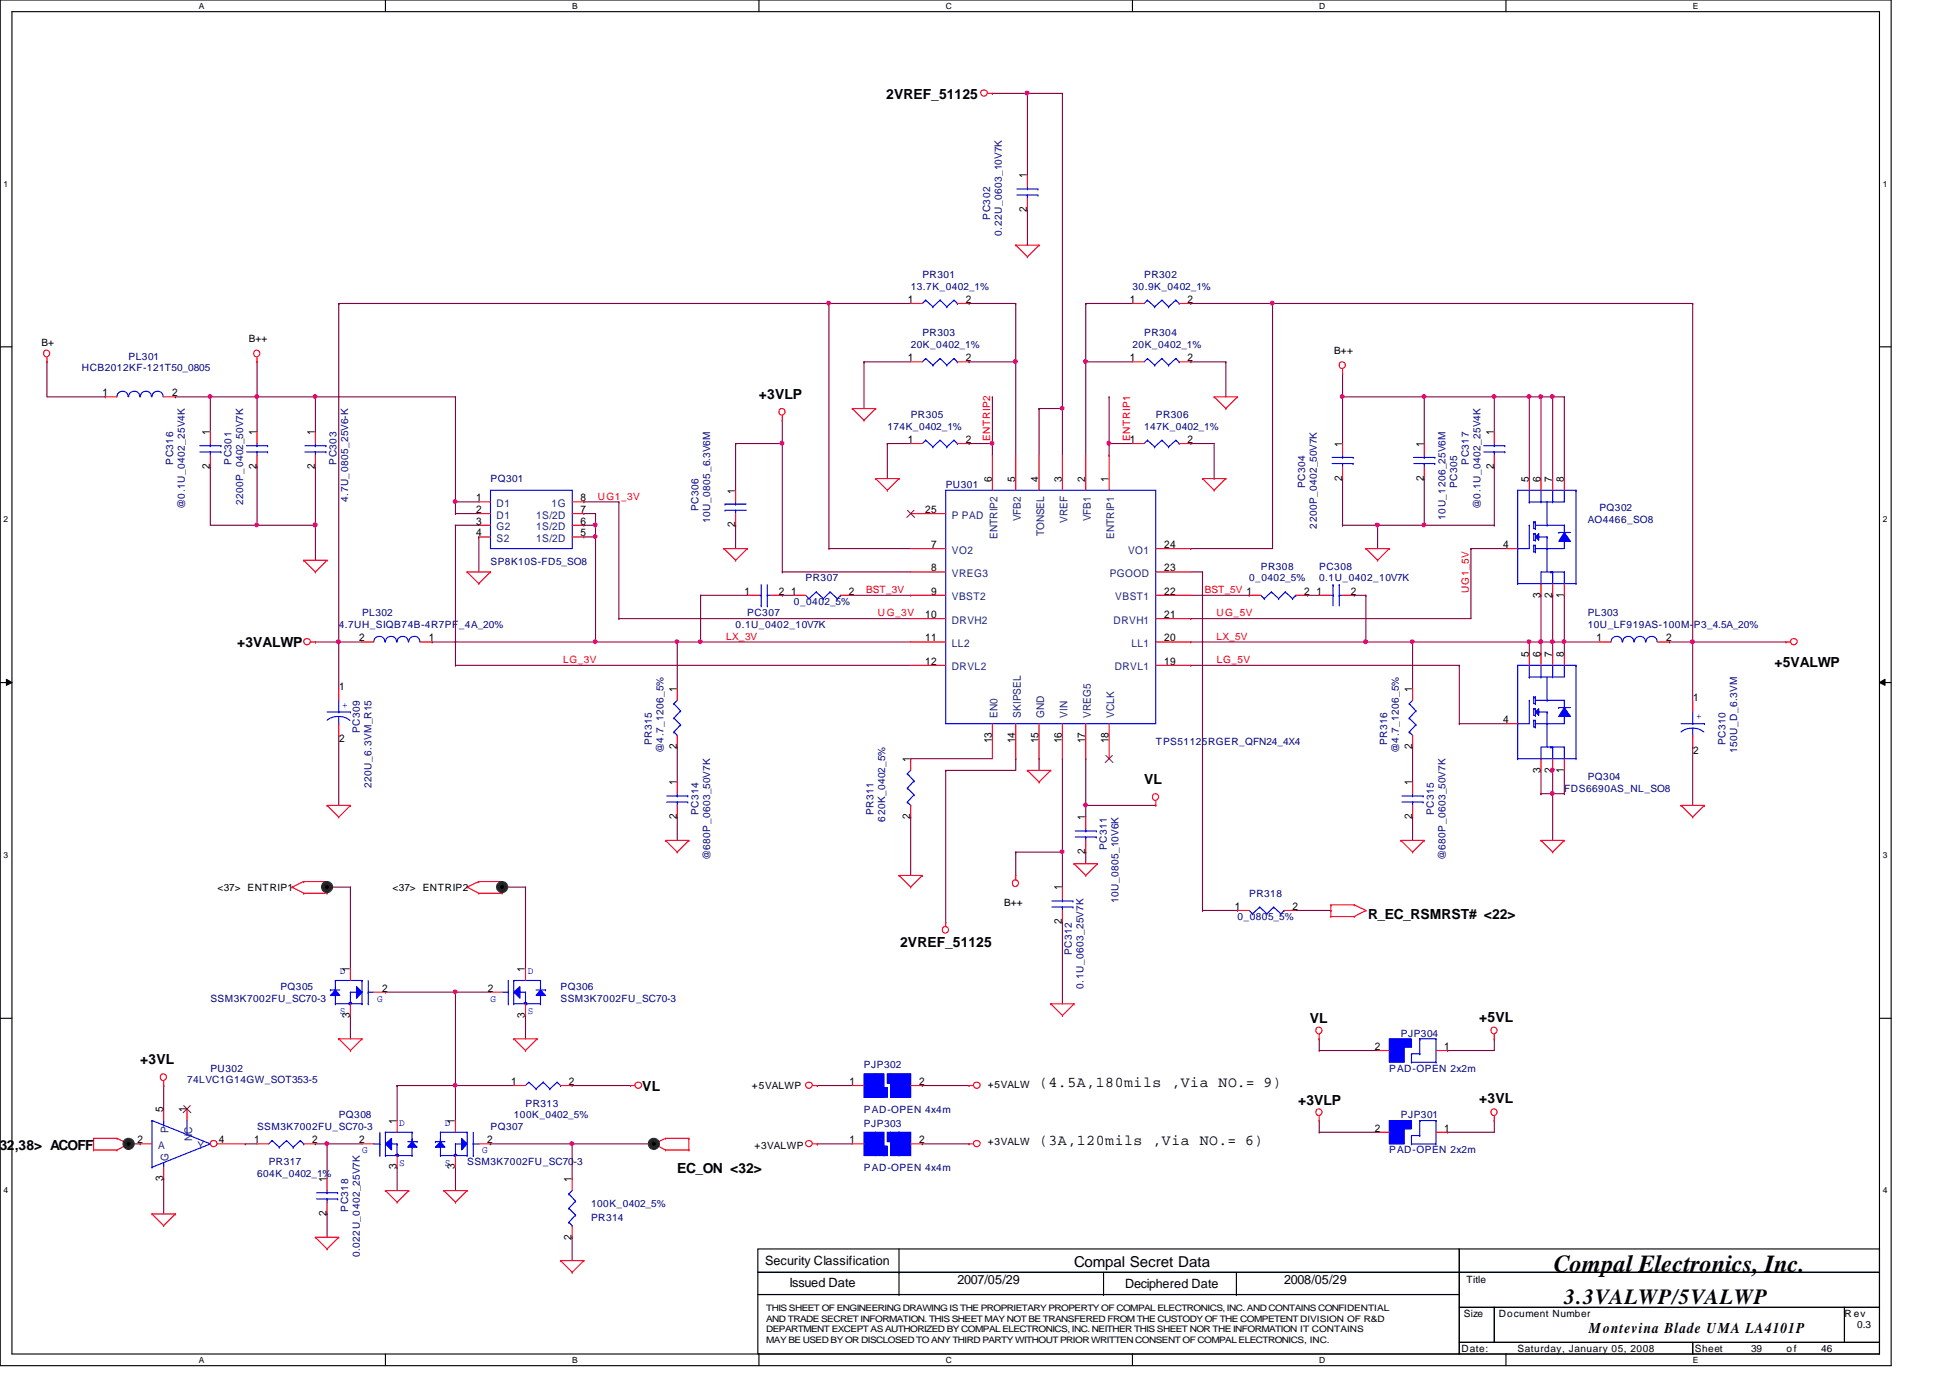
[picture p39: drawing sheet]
<svg xmlns="http://www.w3.org/2000/svg" width="297mm" height="210mm" viewBox="0 0 297 210" stroke-linecap="round" stroke-linejoin="round" font-family="sans-serif">
<defs><g id="words">
<text font-size="3.7" x="236.7" y="193.7">Compal Electronics, Inc.</text>
<text font-size="3.3" x="238.3" y="198.6">3.3VALWP/5VALWP</text>
<g font-size="2.3">
<text x="158.3" y="165.5">(4.5A,180mils ,Via NO.= 9)</text>
<text x="158.3" y="174.4">(3A,120mils ,Via NO.= 6)</text>
<text x="163.6" y="193">Compal Secret Data</text>
<text x="242" y="203">Montevina Blade UMA LA4101P</text>
</g>
<g font-size="2.1">
<text x="135" y="15.2">2VREF_51125</text>
<text x="115.6" y="60.7">+3VLP</text>
<text x="36.1" y="98.6">+3VALWP</text>
<text x="270.3" y="101.6">+5VALWP</text>
<text x="174.3" y="119.4">VL</text>
<text x="208.4" y="140">R_EC_RSMRST# &lt;22&gt;</text>
<text x="137.1" y="144.3">2VREF_51125</text>
<text x="199.5" y="155.9">VL</text>
<text x="225.3" y="155.6">+5VL</text>
<text x="21.4" y="162.1">+3VL</text>
<text x="97.8" y="166.1">VL</text>
<text x="197.7" y="168.3">+3VLP</text>
<text x="225.3" y="168.1">+3VL</text>
<text x="-.1" y="175.2">32,38&gt; ACOFF</text>
<text x="103.2" y="178.7">EC_ON &lt;32&gt;</text>
</g>
<g font-size="1.9">
<text x="116.5" y="192.7">Security Classification</text>
<text x="120.3" y="196.1">Issued Date</text>
<text x="145.8" y="195.6">2007/05/29</text>
<text x="171.4" y="196.3">Deciphered Date</text>
<text x="195.6" y="195.6">2008/05/29</text>
</g>
<g font-size="1.6">
<text x="156.4" y="27.2" transform="rotate(-90 156.4 27.2)">1</text>
<text x="156.4" y="32.3" transform="rotate(-90 156.4 32.3)">2</text>
<text x="138.3" y="46.1">1</text>
<text x="147.1" y="46.1">2</text>
<text x="172.1" y="46.1">1</text>
<text x="180.9" y="46.1">2</text>
<text x="138.3" y="55">1</text>
<text x="147.1" y="55">2</text>
<text x="172.1" y="55">1</text>
<text x="180.9" y="55">2</text>
<text x="15.6" y="60.4">1</text>
<text x="26.2" y="60.4">2</text>
<text x="32" y="71.5" transform="rotate(-90 32 71.5)">2</text>
<text x="32" y="66.3" transform="rotate(-90 32 66.3)">1</text>
<text x="39.1" y="71.5" transform="rotate(-90 39.1 71.5)">2</text>
<text x="39.1" y="66.3" transform="rotate(-90 39.1 66.3)">1</text>
<text x="48" y="71.5" transform="rotate(-90 48 71.5)">2</text>
<text x="48" y="66.3" transform="rotate(-90 48 66.3)">1</text>
<text x="138.3" y="67.5">1</text>
<text x="147.1" y="67.5">2</text>
<text x="172.1" y="67.5">1</text>
<text x="180.9" y="67.5">2</text>
<text x="204.4" y="68.1" transform="rotate(-90 204.4 68.1)">1</text>
<text x="216.9" y="68.1" transform="rotate(-90 216.9 68.1)">1</text>
<text x="227.5" y="71.5" transform="rotate(-90 227.5 71.5)">2</text>
<text x="227.5" y="66.3" transform="rotate(-90 227.5 66.3)">1</text>
<text x="72.5" y="76.4">1</text>
<text x="88.4" y="76.4">8</text>
<text x="112" y="75.2" transform="rotate(-90 112 75.2)">1</text>
<text x="151.1" y="73.4" transform="rotate(-90 151.1 73.4)">6</text>
<text x="154.6" y="73.4" transform="rotate(-90 154.6 73.4)">5</text>
<text x="158.2" y="73.4" transform="rotate(-90 158.2 73.4)">4</text>
<text x="161.8" y="73.4" transform="rotate(-90 161.8 73.4)">3</text>
<text x="165.3" y="73.4" transform="rotate(-90 165.3 73.4)">2</text>
<text x="168.9" y="73.4" transform="rotate(-90 168.9 73.4)">1</text>
<text x="204.4" y="73.2" transform="rotate(-90 204.4 73.2)">2</text>
<text x="216.9" y="73.2" transform="rotate(-90 216.9 73.2)">2</text>
<text x="232.9" y="73.4" transform="rotate(-90 232.9 73.4)">5</text>
<text x="234.6" y="73.4" transform="rotate(-90 234.6 73.4)">6</text>
<text x="236.4" y="73.4" transform="rotate(-90 236.4 73.4)">7</text>
<text x="238.2" y="73.4" transform="rotate(-90 238.2 73.4)">8</text>
<text x="72.5" y="78.1">2</text>
<text x="72.5" y="79.9">3</text>
<text x="72.5" y="81.7">4</text>
<text x="88.4" y="81.7">5</text>
<text x="88.4" y="78.1">7</text>
<text x="88.4" y="79.9">6</text>
<text x="112" y="80.3" transform="rotate(-90 112 80.3)">2</text>
<text x="140.9" y="78.1">25</text>
<text x="141.9" y="83.5">7</text>
<text x="177.3" y="83.5">24</text>
<text x="229" y="83.5">4</text>
<text x="141.9" y="87">8</text>
<text x="177.3" y="87">23</text>
<text x="113.4" y="90.6">1</text>
<text x="118.7" y="90.6">2</text>
<text x="120.5" y="90.6">1</text>
<text x="129.3" y="90.6">2</text>
<text x="140.9" y="94.1">10</text>
<text x="141.9" y="90.6">9</text>
<text x="177.3" y="90.6">22</text>
<text x="177.3" y="94.1">21</text>
<text x="198.7" y="90.6">2</text>
<text x="200.5" y="90.6">1</text>
<text x="205.8" y="90.6">2</text>
<text x="234.6" y="91" transform="rotate(-90 234.6 91)">3</text>
<text x="236.4" y="91" transform="rotate(-90 236.4 91)">2</text>
<text x="238.2" y="91" transform="rotate(-90 238.2 91)">1</text>
<text x="54.7" y="97.7">2</text>
<text x="65.3" y="97.7">1</text>
<text x="140.9" y="101.3">12</text>
<text x="140.9" y="97.7">11</text>
<text x="177.3" y="101.3">19</text>
<text x="177.3" y="97.7">20</text>
<text x="232.9" y="100.1" transform="rotate(-90 232.9 100.1)">5</text>
<text x="234.6" y="100.1" transform="rotate(-90 234.6 100.1)">6</text>
<text x="236.4" y="100.1" transform="rotate(-90 236.4 100.1)">7</text>
<text x="238.2" y="100.1" transform="rotate(-90 238.2 100.1)">8</text>
<text x="243.2" y="97.7">1</text>
<text x="253.8" y="97.7">2</text>
<text x="51.7" y="105.1">1</text>
<text x="103.1" y="105.4" transform="rotate(-90 103.1 105.4)">1</text>
<text x="215.1" y="105.4" transform="rotate(-90 215.1 105.4)">1</text>
<text x="257.9" y="106.8">1</text>
<text x="51.7" y="113">2</text>
<text x="151.1" y="113.2" transform="rotate(-90 151.1 113.2)">13</text>
<text x="154.6" y="113.2" transform="rotate(-90 154.6 113.2)">14</text>
<text x="158.2" y="113.2" transform="rotate(-90 158.2 113.2)">15</text>
<text x="161.8" y="113.2" transform="rotate(-90 161.8 113.2)">16</text>
<text x="165.3" y="113.2" transform="rotate(-90 165.3 113.2)">17</text>
<text x="168.9" y="113.2" transform="rotate(-90 168.9 113.2)">18</text>
<text x="229" y="110.2">4</text>
<text x="103.1" y="119.6" transform="rotate(-90 103.1 119.6)">1</text>
<text x="103.1" y="114.1" transform="rotate(-90 103.1 114.1)">2</text>
<text x="138.6" y="116.1" transform="rotate(-90 138.6 116.1)">1</text>
<text x="215.1" y="119.6" transform="rotate(-90 215.1 119.6)">1</text>
<text x="215.1" y="114.1" transform="rotate(-90 215.1 114.1)">2</text>
<text x="234.6" y="117.7" transform="rotate(-90 234.6 117.7)">3</text>
<text x="236.4" y="117.7" transform="rotate(-90 236.4 117.7)">2</text>
<text x="238.2" y="117.7" transform="rotate(-90 238.2 117.7)">1</text>
<text x="257.9" y="114.8">2</text>
<text x="103.1" y="124.8" transform="rotate(-90 103.1 124.8)">2</text>
<text x="138.6" y="124.8" transform="rotate(-90 138.6 124.8)">2</text>
<text x="165.3" y="125" transform="rotate(-90 165.3 125)">1</text>
<text x="215.1" y="124.8" transform="rotate(-90 215.1 124.8)">2</text>
<text x="165.3" y="130.1" transform="rotate(-90 165.3 130.1)">2</text>
<text x="161.8" y="135.6" transform="rotate(-90 161.8 135.6)">1</text>
<text x="161.8" y="140.8" transform="rotate(-90 161.8 140.8)">2</text>
<text x="188.1" y="138.6">1</text>
<text x="196.9" y="138.6">2</text>
<text x="53.3" y="148.1" transform="rotate(-90 53.3 148.1)">1</text>
<text x="80" y="148.1" transform="rotate(-90 80 148.1)">1</text>
<text x="53.3" y="155" transform="rotate(-90 53.3 155)">3</text>
<text x="58.2" y="151">2</text>
<text x="74.3" y="151">2</text>
<text x="80" y="155" transform="rotate(-90 80 155)">3</text>
<text x="209.4" y="159.9">2</text>
<text x="220" y="159.9">1</text>
<text x="77.8" y="165.3">1</text>
<text x="86.7" y="165.3">2</text>
<text x="129.4" y="165.3">1</text>
<text x="140" y="165.3">2</text>
<text x="24.8" y="169.4" transform="rotate(-90 24.8 169.4)">5</text>
<text x="28.4" y="169.4" transform="rotate(-90 28.4 169.4)">1</text>
<text x="60.4" y="171.2" transform="rotate(-90 60.4 171.2)">1</text>
<text x="69.3" y="171.2" transform="rotate(-90 69.3 171.2)">1</text>
<text x="209.4" y="172.4">2</text>
<text x="220" y="172.4">1</text>
<text x="21" y="174.2">2</text>
<text x="24.8" y="179.9" transform="rotate(-90 24.8 179.9)">3</text>
<text x="33.3" y="174.2">4</text>
<text x="38.7" y="174.2">1</text>
<text x="47.5" y="174.2">2</text>
<text x="54.7" y="174.2">2</text>
<text x="60.4" y="178.1" transform="rotate(-90 60.4 178.1)">3</text>
<text x="69.3" y="178.1" transform="rotate(-90 69.3 178.1)">3</text>
<text x="74.2" y="174.2">2</text>
<text x="129.4" y="174.2">1</text>
<text x="140" y="174.2">2</text>
<text x="49.7" y="185.3" transform="rotate(-90 49.7 185.3)">2</text>
<text x="49.7" y="180.1" transform="rotate(-90 49.7 180.1)">1</text>
<text x="87.1" y="180.1" transform="rotate(-90 87.1 180.1)">1</text>
<text x="87.1" y="188.8" transform="rotate(-90 87.1 188.8)">2</text>
</g>
<g font-size="1.6" fill="#004080">
<text x="75.6" y="77.2">D1</text>
<text x="84" y="77.2">1G</text>
<text x="75.6" y="79">D1</text>
<text x="75.6" y="80.8">G2</text>
<text x="75.6" y="82.5">S2</text>
<text x="81.7" y="82.5">1S/2D</text>
<text x="81.7" y="79">1S/2D</text>
<text x="81.7" y="80.8">1S/2D</text>
<text x="145" y="79">P PAD</text>
<text x="151.9" y="82" transform="rotate(-90 151.9 82)">ENTRIP2</text>
<text x="155.5" y="79.4" transform="rotate(-90 155.5 79.4)">VFB2</text>
<text x="159" y="81.7" transform="rotate(-90 159 81.7)">TONSEL</text>
<text x="162.6" y="79.7" transform="rotate(-90 162.6 79.7)">VREF</text>
<text x="166.2" y="79.4" transform="rotate(-90 166.2 79.4)">VFB1</text>
<text x="169.7" y="82" transform="rotate(-90 169.7 82)">ENTRIP1</text>
<text x="145" y="87.9">VREG3</text>
<text x="145" y="84.3">VO2</text>
<text x="169" y="87.9">PGOOD</text>
<text x="171.8" y="84.3">VO1</text>
<text x="145" y="95">DRVH2</text>
<text x="145" y="91.4">VBST2</text>
<text x="169.6" y="95">DRVH1</text>
<text x="169.9" y="91.4">VBST1</text>
<text x="145" y="98.6">LL2</text>
<text x="172.3" y="98.6">LL1</text>
<text x="145" y="102.1">DRVL2</text>
<text x="169.8" y="102.1">DRVL1</text>
<text x="151.9" y="109.3" transform="rotate(-90 151.9 109.3)">EN0</text>
<text x="155.5" y="109.3" transform="rotate(-90 155.5 109.3)">SKIPSEL</text>
<text x="159" y="109.3" transform="rotate(-90 159 109.3)">GND</text>
<text x="162.6" y="109.3" transform="rotate(-90 162.6 109.3)">VIN</text>
<text x="166.2" y="109.3" transform="rotate(-90 166.2 109.3)">VREG5</text>
<text x="169.7" y="109.3" transform="rotate(-90 169.7 109.3)">VCLK</text>
<text x="25.7" y="172.6" transform="rotate(-90 25.7 172.6)">P</text>
<text x="29.2" y="173.8" transform="rotate(-90 29.2 173.8)">NC</text>
<text x="24.1" y="175">A</text>
<text x="25.7" y="176.9" transform="rotate(-90 25.7 176.9)">G</text>
<text x="30.1" y="175">Y</text>
</g>
<g font-size="1.5" fill="#000080">
<text x="150.8" y="33.4" transform="rotate(-90 150.8 33.4)">PC302</text>
<text x="152.6" y="35.9" transform="rotate(-90 152.6 35.9)">0.22U_0603_10V7K</text>
<text x="138.7" y="44.1">13.7K_0402_1%</text>
<text x="140.5" y="42.3">PR301</text>
<text x="172.5" y="44.1">30.9K_0402_1%</text>
<text x="174.3" y="42.3">PR302</text>
<text x="138.7" y="53">20K_0402_1%</text>
<text x="140.5" y="51.2">PR303</text>
<text x="172.5" y="53">20K_0402_1%</text>
<text x="174.3" y="51.2">PR304</text>
<text x="12.5" y="56.6">HCB2012KF-121T50_0805</text>
<text x="19.6" y="54.8">PL301</text>
<text x="135.2" y="65.4">174K_0402_1%</text>
<text x="138.7" y="63.7">PR305</text>
<text x="174.3" y="65.4">147K_0402_1%</text>
<text x="176.1" y="63.7">PR306</text>
<text x="26.4" y="70.8" transform="rotate(-90 26.4 70.8)">PC316</text>
<text x="35.3" y="70.8" transform="rotate(-90 35.3 70.8)">PC301</text>
<text x="51.3" y="70.8" transform="rotate(-90 51.3 70.8)">PC303</text>
<text x="223.7" y="70.8" transform="rotate(-90 223.7 70.8)">PC317</text>
<text x="28.1" y="77.6" transform="rotate(-90 28.1 77.6)">@0.1U_0402_25V4K</text>
<text x="37" y="77" transform="rotate(-90 37 77)">2200P_0402_50V7K</text>
<text x="53" y="76.5" transform="rotate(-90 53 76.5)">4.7U_0805_25V6-K</text>
<text x="74.7" y="73.5">PQ301</text>
<text x="106.4" y="77.9" transform="rotate(-90 106.4 77.9)">PC306</text>
<text x="144.1" y="74.3">PU301</text>
<text x="198.8" y="74.3" transform="rotate(-90 198.8 74.3)">PC304</text>
<text x="221.9" y="74.3" transform="rotate(-90 221.9 74.3)">PC305</text>
<text x="225.5" y="77.6" transform="rotate(-90 225.5 77.6)">@0.1U_0402_25V4K</text>
<text x="243.6" y="77.9">PQ302</text>
<text x="108.2" y="79.7" transform="rotate(-90 108.2 79.7)">10U_0805_6.3V6M</text>
<text x="200.6" y="80.5" transform="rotate(-90 200.6 80.5)">2200P_0402_50V7K</text>
<text x="220.2" y="79.2" transform="rotate(-90 220.2 79.2)">10U_1206_25V6M</text>
<text x="241.8" y="79.7">AO4466_SO8</text>
<text x="74.7" y="86.1">SP8K10S-FD5_SO8</text>
<text x="122.7" y="88.6">PR307</text>
<text x="190.3" y="88.6">0_0402_5%</text>
<text x="192.1" y="86.8">PR308</text>
<text x="201" y="86.8">PC308</text>
<text x="201" y="88.6">0.1U_0402_10V7K</text>
<text x="51.6" y="95.7">4.7UH_SIQB74B-4R7PF_4A_20%</text>
<text x="55.2" y="93.9">PL302</text>
<text x="112.1" y="95.7">0.1U_0402_10V7K</text>
<text x="113.8" y="93.9">PC307</text>
<text x="120.9" y="92.1">0_0402_5%</text>
<text x="241.8" y="93.9">PL303</text>
<text x="241.8" y="95.7">10U_LF919AS-100M-P3_4.5A_20%</text>
<text x="54.8" y="111.7" transform="rotate(-90 54.8 111.7)">PC309</text>
<text x="99.3" y="113.5" transform="rotate(-90 99.3 113.5)">PR315</text>
<text x="176.1" y="113.5">TPS51125RGER_QFN24_4X4</text>
<text x="211.3" y="113.5" transform="rotate(-90 211.3 113.5)">PR316</text>
<text x="262.8" y="113.5" transform="rotate(-90 262.8 113.5)">PC310</text>
<text x="101" y="114.7" transform="rotate(-90 101 114.7)">@4.7_1206_5%</text>
<text x="213.1" y="114.7" transform="rotate(-90 213.1 114.7)">@4.7_1206_5%</text>
<text x="241.8" y="118.8">PQ304</text>
<text x="264.6" y="114.7" transform="rotate(-90 264.6 114.7)">150U_D_6.3VM</text>
<text x="56.6" y="120.1" transform="rotate(-90 56.6 120.1)">220U_6.3VM_R15</text>
<text x="106.4" y="124.1" transform="rotate(-90 106.4 124.1)">PC314</text>
<text x="133" y="124.1" transform="rotate(-90 133 124.1)">PR311</text>
<text x="134.8" y="125.1" transform="rotate(-90 134.8 125.1)">620K_0402_5%</text>
<text x="218.4" y="124.1" transform="rotate(-90 218.4 124.1)">PC315</text>
<text x="238.3" y="120.6">FDS6690AS_NL_SO8</text>
<text x="108.2" y="131.1" transform="rotate(-90 108.2 131.1)">@680P_0603_50V7K</text>
<text x="168.6" y="129.5" transform="rotate(-90 168.6 129.5)">PC311</text>
<text x="220.2" y="131.1" transform="rotate(-90 220.2 131.1)">@680P_0603_50V7K</text>
<text x="170.4" y="137.6" transform="rotate(-90 170.4 137.6)">10U_0805_10V6K</text>
<text x="190.3" y="136.6">PR318</text>
<text x="188.5" y="140.1">0_0805_5%</text>
<text x="163.3" y="145.5" transform="rotate(-90 163.3 145.5)">PC312</text>
<text x="32" y="152.6">SSM3K7002FU_SC70-3</text>
<text x="42.7" y="150.8">PQ305</text>
<text x="85.4" y="150.8">PQ306</text>
<text x="85.4" y="152.6">SSM3K7002FU_SC70-3</text>
<text x="165.1" y="150.6" transform="rotate(-90 165.1 150.6)">0.1U_0603_25V7K</text>
<text x="213.4" y="157.9">PJP304</text>
<text x="28.5" y="165">74LVC1G14GW_SOT353-5</text>
<text x="32" y="163.2">PU302</text>
<text x="131.6" y="162.7">PJP302</text>
<text x="211.6" y="163.2">PAD-OPEN 2x2m</text>
<text x="39.2" y="172.1">SSM3K7002FU_SC70-3</text>
<text x="51.6" y="170.3">PQ308</text>
<text x="74.7" y="172.1">PQ307</text>
<text x="78.3" y="170.3">100K_0402_5%</text>
<text x="80" y="168.6">PR313</text>
<text x="131.6" y="171.6">PJP303</text>
<text x="131.6" y="169.5">PAD-OPEN 4x4m</text>
<text x="213.4" y="170.3">PJP301</text>
<text x="39.2" y="179.2">604K_0402_1%</text>
<text x="40.9" y="177.5">PR317</text>
<text x="71.2" y="177.5">SSM3K7002FU_SC70-3</text>
<text x="131.6" y="178.4">PAD-OPEN 4x4m</text>
<text x="211.6" y="175.7">PAD-OPEN 2x2m</text>
<text x="53" y="184.6" transform="rotate(-90 53 184.6)">PC318</text>
<text x="90" y="183.9">100K_0402_5%</text>
<text x="54.8" y="191.5" transform="rotate(-90 54.8 191.5)">0.022U_0402_25V7K</text>
<text x="90" y="186">PR314</text>
</g>
<g font-size="1.5">
<text x="6.3" y="52.7">B+</text>
<text x="37.9" y="52.2">B++</text>
<text x="203.2" y="53.9">B++</text>
<text x="33.1" y="135.7">&lt;37&gt; ENTRIP1</text>
<text x="59.8" y="135.7">&lt;37&gt; ENTRIP2</text>
<text x="152.9" y="138">B++</text>
<text x="114.5" y="165.9">+5VALWP</text>
<text x="150.5" y="165.7">+5VALW</text>
<text x="114.9" y="175">+3VALWP</text>
<text x="150.5" y="174.4">+3VALW</text>
<text x="223.4" y="195.4">Title</text>
<text x="223" y="200.6">Size</text>
<text x="228.3" y="200.6">Document Number</text>
<text x="281" y="200.6">R ev</text>
<text x="282.9" y="202.4">0.3</text>
<text x="222.6" y="205.9">Date:</text>
<text x="231.2" y="205.9">Saturday, January 05, 2008</text>
<text x="258.2" y="205.9">Sheet</text>
<text x="266.7" y="205.9">39</text>
<text x="272.2" y="205.9">of</text>
<text x="277.4" y="205.9">46</text>
</g>
<g font-size="1.5" fill="#f00">
<text x="150.8" y="67.1" transform="rotate(-90 150.8 67.1)">ENTRIP2</text>
<text x="172.2" y="67.1" transform="rotate(-90 172.2 67.1)">ENTRIP1</text>
<text x="91.1" y="76.1">UG1_3V</text>
<text x="131.9" y="90.3">BST_3V</text>
<text x="133.7" y="93.9">UG_3V</text>
<text x="183.5" y="90.3">BST_5V 1</text>
<text x="185.3" y="93.9">UG_5V</text>
<text x="223.7" y="90.3" transform="rotate(-90 223.7 90.3)">UG1_5V</text>
<text x="85.8" y="101">LG_3V</text>
<text x="110.6" y="97.5">LX_3V</text>
<text x="185.3" y="97.5">LX_5V</text>
<text x="185.4" y="101">LG_5V</text>
</g>
<g font-size="1.5" fill="#00f">
<text x="52.1" y="107.8">+</text>
<text x="258.4" y="109.6">+</text>
<text x="51.8" y="148.3">D</text>
<text x="80.4" y="148.3">D</text>
<text x="51.8" y="154.5">S</text>
<text x="57.4" y="152.6">G</text>
<text x="74.7" y="152.6">G</text>
<text x="80.4" y="154.5">S</text>
<text x="60.8" y="171.4">D</text>
<text x="67.8" y="171.4">D</text>
<text x="55.2" y="175.7">G</text>
<text x="60.8" y="177.6">S</text>
<text x="67.8" y="177.6">S</text>
<text x="73.4" y="175.7">G</text>
</g>
<g font-size="1.4">
<text x="116.7" y="199.7">THIS SHEET OF ENGINEERING DRAWING IS THE PROPRIETARY PROPERTY OF COMPAL ELECTRONICS, INC. AND CONTAINS CONFIDENTIAL</text>
<text x="116.7" y="201.3">AND TRADE SECRET INFORMATION. THIS SHEET MAY NOT BE TRANSFERED FROM THE CUSTODY OF THE COMPETENT DIVISION OF R&amp;D</text>
<text x="116.7" y="202.9">DEPARTMENT EXCEPT AS AUTHORIZED BY COMPAL ELECTRONICS, INC. NEITHER THIS SHEET NOR THE INFORMATION IT CONTAINS</text>
<text x="116.7" y="204.6">MAY BE USED BY OR DISCLOSED TO ANY THIRD PARTY WITHOUT PRIOR WRITTEN CONSENT OF COMPAL ELECTRONICS, INC.</text>
</g>
<g font-size="1.3">
<text x="30.3" y="1.4">A</text>
<text x="87.2" y="1.4">B</text>
<text x="144.1" y="1.4">C</text>
<text x="201" y="1.4">D</text>
<text x="257.8" y="1.4">E</text>
<text x=".5" y="28.4">1</text>
<text x="286.8" y="28.4">1</text>
<text x=".5" y="79.5">2</text>
<text x="286.8" y="79.5">2</text>
<text x=".5" y="130.6">3</text>
<text x="286.8" y="130.6">3</text>
<text x=".5" y="181.8">4</text>
<text x="286.8" y="181.8">4</text>
<text x="30.3" y="207.7">A</text>
<text x="87.2" y="207.7">B</text>
<text x="144.1" y="207.7">C</text>
<text x="201" y="207.7">D</text>
<text x="257.8" y="207.7">E</text>
</g>
</g></defs>
<path d="M0 0h288.1v208h-288.1zM1.8 1.8h284.5v204.4h-284.5z" fill="none" stroke="#000" stroke-width=".17"/>
<g fill="#fff">
<path d="M30.3 .3h.7v1.4h-.7z"/>
<path d="M30.3 206.5h.7v1.4h-.7z"/>
</g>
<path d="M58.7 0v1.8M58.7 206.2v1.8" fill="none" stroke="#000" stroke-width=".17"/>
<g fill="#fff">
<path d="M87.2 .3h.8v1.4h-.8z"/>
<path d="M87.2 206.5h.8v1.4h-.8z"/>
</g>
<path d="M115.6 0v1.8M115.6 206.2v1.8" fill="none" stroke="#000" stroke-width=".17"/>
<g fill="#fff">
<path d="M144.1 .3h.9v1.4h-.9z"/>
<path d="M144.1 206.5h.9v1.4h-.9z"/>
</g>
<path d="M172.5 0v1.8M172.5 206.2v1.8" fill="none" stroke="#000" stroke-width=".17"/>
<g fill="#fff">
<path d="M201 .3h.9v1.4h-.9z"/>
<path d="M201 206.5h.9v1.4h-.9z"/>
</g>
<path d="M229.4 0v1.8M229.4 206.2v1.8" fill="none" stroke="#000" stroke-width=".17"/>
<g fill="#fff">
<path d="M257.8 .3h.9v1.4h-.9z"/>
<path d="M257.8 206.5h.9v1.4h-.9z"/>
<path d="M.5 27.3h.7v1.4h-.7z"/>
<path d="M286.8 27.3h.7v1.4h-.7z"/>
<path d="M.5 78.3h.7v1.5h-.7z"/>
<path d="M286.8 78.3h.7v1.5h-.7z"/>
</g>
<path d="M0 52.8h1.8M286.3 52.8h1.8" fill="none" stroke="#000" stroke-width=".17"/>
<g fill="#fff">
<path d="M.5 129.5h.7v1.4h-.7z"/>
<path d="M286.8 129.5h.7v1.4h-.7z"/>
</g>
<path d="M0 104h1.8M286.3 104h1.8" fill="none" stroke="#000" stroke-width=".17"/>
<path d="M1 103.5l.8 .5-.8 .4zM286.3 104l.8-.5v.9z" fill="#000"/>
<path d="M1 103.5l.8 .5-.8 .4zM286.3 104l.8-.5v.9z" fill="none" stroke="#000" stroke-width=".15"/>
<g fill="#fff">
<path d="M.5 180.6h.7v1.4h-.7z"/>
<path d="M286.8 180.6h.7v1.4h-.7z"/>
</g>
<path d="M0 155.1h1.8M286.3 155.1h1.8" fill="none" stroke="#000" stroke-width=".17"/>
<g fill="none" stroke="#800040" stroke-width=".17">
<path d="M151.2 14.2h.1M151.2 14.2h10.6M156.5 14.2h.1M156.5 14.2v12.5M161.8 14.2h.1M161.8 14.2v55.1M156.5 32h.1M156.5 32v5.3M7.2 55.1h.1M7.2 55.1v5.4h8.8M39.2 55.1h.1M39.2 55.1v10.7"/>
<path d="M51.6 46.2h.1M51.6 46.2v58.7M51.6 46.2h87.1M126.3 46.2h.1M126.3 46.2v37.4M131.6 55.1h.1M131.6 55.1h7.1M131.6 55.1v7.1M147.6 46.2h.1M147.6 55.1h.1M147.6 46.2h7.1M147.6 55.1h7.1"/>
<path d="M154.7 55.1h.1M154.7 46.2h.1M154.7 46.2v23.1M165.4 46.2h.1M165.4 55.1h.1M165.4 46.2v23.1M165.4 46.2h7.1M165.4 55.1h7.1M181.4 46.2h.1M181.4 55.1h.1M181.4 46.2h76.4M181.4 55.1h5.3"/>
<path d="M186.7 55.1h.1M186.7 55.1v5.4M193.8 46.2h.1M193.8 46.2v37.4h-12.4M204.5 56.9h.1M204.5 56.9v10.7M257.8 46.2h.1M257.8 46.2v60.5M16 60.5h.1M26.7 60.5h.1M26.7 60.5h42.7M32 60.5h.1"/>
<path d="M32 71.1h.1M32 71.1v8.9h16M32 60.5v5.3M39.2 71.1h.1M39.2 60.5h.1M39.2 71.1v8.9M48 60.5h.1M48 71.1h.1M48 60.5v5.3M48 71.1v14.2M69.4 76.5h.1M69.4 60.5h.1"/>
<path d="M69.4 78.2h.1M69.4 60.5v17.7M69.4 76.5h3.5M69.4 78.2h3.5M88.9 76.5h.1M88.9 78.2h.1M88.9 76.5h5.4M88.9 78.2h1.8M90.7 78.2h.1M90.7 78.2v19.6M94.3 76.5h.1M94.3 76.5v17.7"/>
<path d="M112.1 67.6h.1M112.1 67.6h7.1M112.1 67.6v7.1M119.2 67.6h.1M119.2 64h.1M119.2 64v23.1M135.2 67.6h.1M135.2 67.6h3.5M135.2 67.6v5.3M147.6 67.6h.1M147.6 67.6h3.6M151.2 67.6h.1"/>
<path d="M151.2 60.5h.1M151.2 60.5v8.8M158.3 62.2h.1M158.3 62.2v7.1M158.3 62.2h3.5M161.8 62.2h.1M168.9 67.6h.1M168.9 69.3h.1M168.9 60.5h.1M168.9 67.6h3.6M168.9 60.5v8.8M181.4 67.6h.1"/>
<path d="M181.4 67.6h3.6v5.3M185 72.9h.1M204.5 60.5h.1M204.5 72.9h.1M204.5 60.5h33.8M204.5 72.9v7.1M217 60.5h.1M217 72.9h.1M217 60.5v7.1M217 72.9v7.1M227.6 60.5h.1M227.6 71.1h.1"/>
<path d="M227.6 60.5v5.3M227.6 71.1v8.9M233 60.5h.1M233 60.5v12.4M234.7 60.5h.1M234.7 60.5v12.4M236.5 60.5h.1M236.5 60.5v12.4M238.3 60.5h.1M238.3 60.5v12.4M39.2 80h.1M48 80h.1"/>
<path d="M48 97.8h.1M48 97.8h7.2M51.6 97.8h.1M65.8 97.8h.1M65.8 97.8h72.9M69.4 80h.1M69.4 80h3.5M69.4 80v21.3M72.9 81.8h.1M72.9 81.8v5.3M88.9 80h.1M88.9 81.8h.1"/>
<path d="M88.9 80h1.8M88.9 81.8h1.8M90.7 97.8h.1M90.7 81.8h.1M90.7 80h.1M94.3 94.2h.1M94.3 94.2h44.4M103.2 97.8h.1M103.2 97.8v7.1M106.7 97.8h.1M106.7 90.7h.1M106.7 90.7h7.1"/>
<path d="M106.7 90.7v7.1M112.1 80h.1M112.1 80v3.6M119.2 90.7h.1M119.2 87.1h.1M119.2 90.7h1.7M119.2 87.1h19.5M126.3 83.6h.1M126.3 83.6h12.4M129.8 90.7h8.9M138.7 90.7h.1M181.4 94.2h.1"/>
<path d="M181.4 97.8h.1M181.4 83.6h.1M181.4 90.7h8.9M181.4 97.8h62.2M181.4 87.1h1.8M183.2 87.1h.1M183.2 87.1v51.6M190.3 90.7h.1M199.2 90.7h.1M199.2 90.7h1.8M204.5 80h.1M204.5 80h23.1"/>
<path d="M206.3 90.7h.1M206.3 90.7h1.8M208.1 90.7h.1M208.1 97.8h.1M208.1 90.7v7.1M209.8 80h.1M209.8 80v3.6M215.2 97.8h.1M215.2 97.8v7.1M224.1 83.6h.1M224.1 83.6v10.6h-42.7M224.1 83.6h5.3"/>
<path d="M227.6 80h.1M233 97.8h.1M233 97.8v1.8M234.7 97.8h.1M234.7 99.6h.1M234.7 90.7h.1M234.7 90.7v8.9M236.5 97.8h.1M236.5 99.6h.1M236.5 90.7h.1M236.5 90.7v8.9M238.3 97.8h.1"/>
<path d="M238.3 99.6h.1M238.3 90.7h.1M238.3 90.7v8.9M254.3 97.8h.1M254.3 97.8h17.8M257.8 97.8h.1M51.6 112h.1M51.6 112v10.7M69.4 101.3h.1M69.4 101.3h69.3M103.2 113.8h.1M103.2 113.8v5.3"/>
<path d="M138.7 115.6h.1M138.7 115.6h12.5M144.1 117.3h.1M144.1 117.3v23.2M154.7 115.6h.1M154.7 115.6v1.7h-10.6M158.3 115.6h.1M158.3 115.6v1.7M161.8 115.6h.1M161.8 115.6v19.5M165.4 115.6h.1M165.4 115.6v8.9"/>
<path d="M181.4 101.3h.1M181.4 101.3h40.9M215.2 113.8h.1M215.2 113.8v5.3M222.3 101.3h.1M222.3 110.2h.1M222.3 101.3v8.9M222.3 110.2h7.1M234.7 117.3v3.6M236.5 117.3h.1M236.5 117.3v10.7M238.3 117.3v3.6"/>
<path d="M257.8 113.8h.1M257.8 113.8v8.9M49.8 135.1h.1M49.8 135.1h3.6M53.4 135.1h.1M53.4 135.1v12.5M76.5 135.1h.1M76.5 135.1h3.5M80 135.1h.1M80 135.1v12.5M103.2 124.5h.1M103.2 124.5v3.5"/>
<path d="M138.7 124.5h.1M138.7 124.5v8.8M154.7 129.8h.1M154.7 129.8h7.1M154.7 129.8v3.5M161.8 129.8h.1M165.4 129.8h.1M165.4 122.7h.1M165.4 129.8v1.8M165.4 122.7h10.7M183.2 138.7h.1M183.2 138.7h5.3"/>
<path d="M188.5 138.7h.1M197.4 138.7h5.3M202.7 138.7h.1M215.2 124.5h.1M215.2 124.5v3.5M234.7 120.9h.1M234.7 120.9h3.6M236.5 120.9h.1M238.3 120.9h.1M53.4 154.7h.1M53.4 154.7v3.5M58.7 151.1h.1"/>
<path d="M58.7 151.1h16M69.4 151.1h.1M69.4 151.1v19.6M80 154.7h.1M80 154.7v3.5M161.8 140.5h.1M161.8 140.5v12.4M201 158.2h.1M201 158.2v1.8M227.6 158.2h.1M227.6 158.2v1.8h-7.1M19.6 174.2h1.8"/>
<path d="M21.4 174.2h.1M24.9 179.6h.1M24.9 165.4h.1M24.9 165.4v3.5M24.9 179.6v5.3M37.4 174.2h.1M37.4 174.2h1.8M48 174.2h.1M48 174.2h7.2M49.8 174.2h.1M49.8 174.2v5.4M60.5 165.4h.1"/>
<path d="M60.5 177.8h.1M60.5 165.4h17.8M60.5 165.4v5.3M60.5 177.8v3.6M69.4 165.4h.1M69.4 177.8h.1M69.4 177.8v3.6M74.7 174.2h.1M74.7 174.2h24.9M87.2 165.4h.1M87.2 174.2h.1M87.2 165.4h8.9"/>
<path d="M87.2 174.2v5.4M124.5 165.4h.1M124.5 174.2h.1M124.5 165.4h5.3M124.5 174.2h5.3M140.5 174.2h.1M140.5 165.4h.1M140.5 165.4h7.1M140.5 174.2h7.1M201 172.5h.1M201 170.7h.1M201 160h.1"/>
<path d="M201 172.5h8.8M201 170.7v1.8M201 160h8.8M220.5 172.5h.1M220.5 160h.1M227.6 170.7h.1M227.6 170.7v1.8h-7.1M49.8 184.9h.1M49.8 184.9v3.6M87.2 188.5h.1M87.2 188.5v3.5"/>
</g>
<g fill="none" stroke="#f00" stroke-width=".17">
<path d="M44.5 135.1h.1M44.5 135.1l1.8 1M46.3 134.3h.1M46.3 136.1h.1M46.3 134.3h3.5M46.3 136.1h3.5M46.3 134.3l-1.8 .8M49.8 134.3h.1M49.8 136.1h.1M49.8 134.3v1.8M71.2 135.1h.1M71.2 135.1l1.7 1"/>
<path d="M72.9 134.3h.1M72.9 136.1h.1M72.9 134.3l-1.7 .8M72.9 134.3h3.6M72.9 136.1h3.6M76.5 134.3h.1M76.5 136.1h.1M76.5 134.3v1.8M202.7 139.6h.1M202.7 137.8h.1M202.7 139.6h3.6M202.7 137.8v1.8"/>
<path d="M202.7 137.8h3.6M206.3 139.6h.1M206.3 137.8h.1M206.3 137.8l1.8 .9M208.1 138.7h.1M208.1 138.7l-1.8 .9M14.3 173.4h.1M14.3 175.2h.1M14.3 173.4h3.5M14.3 175.2h3.5M14.3 173.4v1.8M17.8 173.4h.1"/>
<path d="M17.8 175.2h.1M17.8 173.4l1.8 .8M19.6 174.2h.1M19.6 174.2l-1.8 1M99.6 174.2h.1M99.6 174.2l1.8 1M101.4 173.4h.1M101.4 175.2h.1M101.4 173.4l-1.8 .8M101.4 173.4h3.5M101.4 175.2h3.5M104.9 173.4h.1"/>
<path d="M104.9 175.2h.1M104.9 173.4v1.8"/>
</g>
<circle cx="99.6" cy="174.2" r=".85" fill="#008000"/>
<g fill="none" stroke="#008000" stroke-width=".17">
<circle cx="99.6" cy="174.2" r=".85"/>
<circle cx="99.6" cy="174.2" r=".42"/>
</g>
<circle cx="99.6" cy="174.2" r=".42" fill="#000"/>
<circle cx="19.6" cy="174.2" r=".85" fill="#008000"/>
<g fill="none" stroke="#008000" stroke-width=".17">
<circle cx="19.6" cy="174.2" r=".85"/>
<circle cx="19.6" cy="174.2" r=".42"/>
</g>
<circle cx="19.6" cy="174.2" r=".42" fill="#000"/>
<circle cx="76.5" cy="135.1" r=".85" fill="#008000"/>
<g fill="none" stroke="#008000" stroke-width=".17">
<circle cx="76.5" cy="135.1" r=".85"/>
<circle cx="76.5" cy="135.1" r=".42"/>
</g>
<circle cx="76.5" cy="135.1" r=".42" fill="#000"/>
<circle cx="49.8" cy="135.1" r=".85" fill="#008000"/>
<g fill="none" stroke="#008000" stroke-width=".17">
<circle cx="49.8" cy="135.1" r=".85"/>
<circle cx="49.8" cy="135.1" r=".42"/>
</g>
<circle cx="49.8" cy="135.1" r=".42" fill="#000"/>
<g fill="none" stroke="#f00" stroke-width=".17">
<path d="M150.5 14.2h.7M151.2 14.2h.1M154.7 37.3h.1M154.7 37.3h3.6M154.7 37.3l1.8 1.8M156.5 39.1h.1M158.3 37.3h.1M158.3 37.3l-1.8 1.8M7.2 55.1h.1M7.2 54.4v.7M39.2 55.1h.1M39.2 54.4v.7"/>
<path d="M204.5 56.9h.1M204.5 56.2v.7M119.2 64h.1M119.2 63.3v.7M129.8 62.2h.1M129.8 62.2h3.6M129.8 62.2l1.8 1.8M131.6 64h.1M133.4 62.2h.1M133.4 72.9h.1M133.4 62.2l-1.8 1.8M133.4 72.9h3.5"/>
<path d="M133.4 72.9l1.8 1.8M135.2 74.7h.1M136.9 72.9h.1M136.9 72.9l-1.7 1.8M183.2 72.9h.1M183.2 72.9h3.5M183.2 72.9l1.8 1.8M185 60.5h.1M185 74.7h.1M185 60.5h3.5M185 60.5l1.7 1.7M186.7 62.2h.1"/>
<path d="M186.7 72.9h.1M186.7 72.9l-1.7 1.8M188.5 60.5h.1M188.5 60.5l-1.8 1.7M46.3 85.3h.1M46.3 85.3h3.5M46.3 85.3l1.7 1.8M47.4 97.8h.6M48 97.8h.1M48 87.1h.1M49.8 85.3h.1M49.8 85.3l-1.8 1.8"/>
<path d="M71.2 87.1h.1M71.2 87.1h3.5M71.2 87.1l1.7 1.8M72.9 88.9h.1M74.7 87.1h.1M74.7 87.1l-1.8 1.8M110.3 83.6h.1M110.3 83.6h3.5M110.3 83.6l1.8 1.7M112.1 85.3h.1M113.8 83.6h.1M113.8 83.6l-1.7 1.7"/>
<path d="M208.1 83.6h.1M208.1 83.6h3.5M208.1 83.6l1.7 1.7M209.8 85.3h.1M211.6 83.6h.1M211.6 83.6l-1.8 1.7M272.1 97.8h.1M272.1 97.8h.6M156.5 117.3h.1M156.5 117.3h3.6M156.5 117.3l1.8 1.8M158.3 119.1h.1"/>
<path d="M160.1 117.3h.1M160.1 117.3l-1.8 1.8M49.8 122.7h.1M49.8 122.7h3.6M49.8 122.7l1.8 1.8M51.6 124.5h.1M53.4 122.7h.1M53.4 122.7l-1.8 1.8M101.4 128h.1M101.4 128h3.5M101.4 128l1.8 1.8M103.2 129.8h.1"/>
<path d="M104.9 128h.1M104.9 128l-1.7 1.8M136.9 133.3h.1M136.9 133.3h3.6M136.9 133.3l1.8 1.8M138.7 135.1h.1M140.5 133.3h.1M140.5 133.3l-1.8 1.8M154.7 133.3h.1M154.7 133.3v.7M163.6 131.6h.1M163.6 131.6h3.6"/>
<path d="M163.6 131.6l1.8 1.7M165.4 133.3h.1M167.2 131.6h.1M167.2 131.6l-1.8 1.7M176.1 122.7h.1M176.1 122v.7M213.4 128h.1M213.4 128h3.6M213.4 128l1.8 1.8M215.2 129.8h.1M217 128h.1M217 128l-1.8 1.8"/>
<path d="M234.7 128h.1M234.7 128h3.6M234.7 128l1.8 1.8M236.5 129.8h.1M238.3 128h.1M238.3 128l-1.8 1.8M256.1 122.7h.1M256.1 122.7h3.5M256.1 122.7l1.7 1.8M257.8 124.5h.1M259.6 122.7h.1M259.6 122.7l-1.8 1.8"/>
<path d="M51.6 158.2h.1M51.6 158.2h3.6M51.6 158.2l1.8 1.8M55.2 158.2h.1M55.2 158.2l-1.8 1.8M78.3 158.2h.1M78.3 158.2h3.5M78.3 158.2l1.7 1.8M81.8 158.2h.1M81.8 158.2l-1.8 1.8M144.1 140.5h.1M144.1 140.5v.6"/>
<path d="M160.1 152.9h.1M160.1 152.9h3.5M160.1 152.9l1.7 1.8M161.8 154.7h.1M163.6 152.9h.1M163.6 152.9l-1.8 1.8M201 158.2h.1M201 157.6v.6M227.6 158.2h.1M227.6 157.6v.6M24.9 165.4h.1M24.9 164.7v.7"/>
<path d="M53.4 160h.1M80 160h.1M96.1 165.4h.1M96.1 165.4h.6M123.8 165.4h.7M123.8 174.2h.7M124.5 165.4h.1M124.5 174.2h.1M147.6 174.2h.1M147.6 165.4h.1M147.6 165.4h.7M147.6 174.2h.7"/>
<path d="M201 170.7h.1M201 170v.7M227.6 170.7h.1M227.6 170v.7M23.2 184.9h.1M23.2 184.9h3.5M23.2 184.9l1.7 1.8M24.9 186.7h.1M26.7 184.9h.1M26.7 184.9l-1.8 1.8M48 188.5h.1M48 188.5h3.6"/>
<path d="M48 188.5l1.8 1.7M49.8 190.2h.1M51.6 188.5h.1M51.6 188.5l-1.8 1.7M58.7 181.4h.1M58.7 181.4h3.6M58.7 181.4l1.8 1.7M60.5 183.1h.1M62.3 181.4h.1M62.3 181.4l-1.8 1.7M67.6 181.4h.1M67.6 181.4h3.6"/>
<path d="M67.6 181.4l1.8 1.7M69.4 183.1h.1M71.2 181.4h.1M71.2 181.4l-1.8 1.7M85.4 192h.1M85.4 192h3.5M85.4 192l1.8 1.8M87.2 193.8h.1M88.9 192h.1M88.9 192l-1.7 1.8"/>
<circle cx="149.9" cy="14.2" r=".5"/>
<circle cx="7.1" cy="53.8" r=".5"/>
<circle cx="39.1" cy="53.8" r=".5"/>
<circle cx="204.4" cy="55.6" r=".5"/>
<circle cx="119.1" cy="62.7" r=".5"/>
<circle cx="46.8" cy="97.7" r=".5"/>
<circle cx="273.3" cy="97.7" r=".5"/>
<circle cx="154.6" cy="134.5" r=".5"/>
<circle cx="176" cy="121.4" r=".5"/>
<circle cx="144" cy="141.6" r=".5"/>
<circle cx="200.9" cy="157" r=".5"/>
<circle cx="227.5" cy="157" r=".5"/>
<circle cx="24.9" cy="164.1" r=".5"/>
<circle cx="97.2" cy="165.3" r=".5"/>
<circle cx="123.2" cy="165.3" r=".5"/>
<circle cx="123.2" cy="174.2" r=".5"/>
<circle cx="148.8" cy="174.2" r=".5"/>
<circle cx="148.8" cy="165.3" r=".5"/>
<circle cx="200.9" cy="169.4" r=".5"/>
<circle cx="227.5" cy="169.4" r=".5"/>
</g>
<g fill="none" stroke="#000" stroke-width=".17">
<path d="M115.4 190.2h106.9v3.6h-106.9zM115.4 193.8h106.9v3.4h-106.9zM115.4 197.2h106.9v9h-106.9zM136.9 193.8h.1M136.9 197.2h.1M136.9 190.2v7M168.1 197.2h.1M168.1 193.8v3.4M188.3 197.2h.1M188.3 193.8v3.4M222.3 190.2h64v3.6h-64zM222.3 193.8h64v5.3h-64z"/>
<path d="M222.3 199.1h5.3v5.4h-5.3zM227.6 199.1h53.4v5.4h-53.4zM281 199.1h5.3v5.4h-5.3zM222.3 204.5h35.5v1.7h-35.5zM257.8 204.5h28.5v1.7h-28.5z"/>
</g>
<path d="M131.6 172.5h1.8v3.5h-1.8z" fill-rule="evenodd" fill="#00f"/>
<path d="M131.6 172.5h1.8v3.5h-1.8z" fill="none" stroke="#00f" stroke-width=".17"/>
<path d="M136.9 172.5h1.8v3.5h-1.8z" fill-rule="evenodd" fill="#00f"/>
<path d="M136.9 172.5h1.8v3.5h-1.8z" fill="none" stroke="#00f" stroke-width=".17"/>
<path d="M133.4 172.5h1.3v3.5h-1.3z" fill-rule="evenodd" fill="#00f"/>
<path d="M133.4 172.5h1.3v3.5h-1.3z" fill="none" stroke="#00f" stroke-width=".17"/>
<path d="M134.7 174.6h.5v1.4h-.5z" fill-rule="evenodd" fill="#00f"/>
<path d="M134.7 174.6h.5v1.4h-.5z" fill="none" stroke="#00f" stroke-width=".17"/>
<path d="M135.2 172.5h.5v1.4h-.5z" fill-rule="evenodd" fill="#00f"/>
<path d="M135.2 172.5h.5v1.4h-.5z" fill="none" stroke="#00f" stroke-width=".17"/>
<path d="M135.7 172.5h1.2v3.5h-1.2z" fill-rule="evenodd" fill="#00f"/>
<g fill="none" stroke="#00f" stroke-width=".17">
<path d="M30.4 68.8h3.3M30.4 67.9h3.3M32 67.9h.1M32 68.8h.1M32 67.6v.3M32 68.8v.5M33.7 68.8h.1M33.7 67.9h.1M110.4 77.7h.1M110.4 76.8h.1M110.4 77.7h3.3M110.4 76.8h3.3"/>
<path d="M112.1 76.8h.1M112.1 77.7h.1M112.1 76.5v.3M112.1 77.7v.5M202.9 70.6h3.2M202.9 69.7h3.2M204.5 69.7h.1M204.5 70.6h.1M204.5 69.3v.4M204.5 70.6v.5M206.1 70.6h.1M206.1 69.7h.1"/>
<path d="M215.3 70.6h3.3M215.3 69.7h3.3M217 69.7h.1M217 70.6h.1M217 69.3v.4M217 70.6v.5M218.6 70.6h.1M218.6 69.7h.1M56.9 97.8a.85 .85 0 0 1 .9-.9 .85 .85 0 0 1 .8 .9M58.7 97.8a.85 .85 0 0 1 .9-.9 .85 .85 0 0 1 .8 .9M60.5 97.8a.85 .85 0 0 1 .8-.9 .85 .85 0 0 1 .9 .9M62.3 97.8a.85 .85 0 0 1 .8-.9 .85 .85 0 0 1 .9 .9"/>
<path d="M202.7 90.7h.4M203.1 90.7h.1M203.1 89.1h.1M203.1 89.1v3.2M204 89.1h.1M204 90.7h.1M204 90.7h.5M204 89.1v3.2M245.4 97.8a.85 .85 0 0 1 .8-.9 .85 .85 0 0 1 .9 .9M247.2 97.8a.85 .85 0 0 1 .8-.9 .85 .85 0 0 1 .9 .9M249 97.8a.85 .85 0 0 1 .8-.9 .85 .85 0 0 1 .9 .9M250.7 97.8a.85 .85 0 0 1 .9-.9 .85 .85 0 0 1 .8 .9"/>
<path d="M138.2 117.9h.1M138.2 117.9l1 1.1M138.7 117.3l-.5 .6M139.2 119h.1M139.2 119l-1 1.1M138.2 120.1h.1M138.2 122.2h.1M138.2 120.1l1 1M138.2 122.2l.5 .5M138.7 122.7h.1M139.2 121.1h.1M139.2 121.1l-1 1.1"/>
<path d="M163.8 127.5h3.2M163.8 126.6h3.2M165.4 126.6h.1M165.4 127.5h.1M165.4 126.2v.4M165.4 127.5v.5M167 127.5h.1M167 126.6h.1M213.6 122.2h3.2M213.6 121.2h3.2M215.2 121.2h.1M215.2 122.2h.1"/>
<path d="M215.2 120.9v.3M215.2 122.2v.5M216.8 122.2h.1M216.8 121.2h.1M135.7 172.5h1.2v3.5h-1.2zM48.2 182.6h3.2M48.2 181.7h3.2M49.8 181.7h.1M49.8 182.6h.1M49.8 181.4v.3M49.8 182.6v.5M51.4 182.6h.1"/>
<path d="M51.4 181.7h.1"/>
</g>
<g fill="none" stroke="#f00" stroke-width=".17">
<path d="M32 65.8v1.8M32 69.3v1.8M112.1 74.7v1.8M112.1 78.2v1.8M204.5 67.6v1.7M204.5 71.1v1.8M217 67.6v1.7M217 71.1v1.8M55.2 97.8h1.7M64 97.8h1.8M201 90.7h1.7M204.5 90.7h1.8"/>
<path d="M243.6 97.8h1.8M252.5 97.8h1.8M138.7 115.6v1.7M215.2 119.1v1.8M138.7 122.7v1.8M165.4 124.5v1.7M165.4 128v1.8M215.2 122.7v1.8M49.8 179.6v1.8M129.8 174.2h1.8M138.7 174.2h1.8M49.8 183.1v1.8"/>
</g>
<path d="M211.6 170.7h3.4v1.3h-1.1v2.2h-2.3z" fill-rule="evenodd" fill="#00f"/>
<g fill="none" stroke="#00f" stroke-width=".17">
<path d="M49.8 108.5h3.6M51.6 108.5h.1M51.6 109.1l1 .2 .7 .4M51.6 109.1l-.4 .1a2.25 2.25 0 0 0-1.4 .5M51.6 110.2h.1M51.6 106.7v1.8M51.6 109.1v1.1M53.4 108.5h.1M211.6 170.7h3.4v1.3h-1.1v2.2h-2.3zM215 174.2h.1M215 173.1h.1M215 174.2h3.7"/>
<path d="M216.3 173h.1M216.3 170.7h.1M216.3 173h-1.3v1.2M216.3 170.7v2.3M216.3 170.7h2.4M218.7 174.2h.1M218.7 170.7h.1M218.7 170.7v3.5M86.7 181.9h.1M86.7 184.1h.1M86.7 186.2h.1M86.7 181.9l1 1.1"/>
<path d="M86.7 184.1l1 1M86.7 186.2l.5 .5M87.2 186.7h.1M87.2 181.4l-.5 .5M87.7 183h.1M87.7 185.1h.1M87.7 183l-1 1.1M87.7 185.1l-1 1.1"/>
</g>
<path d="M51.6 104.9v1.8M51.6 110.2v1.8M87.2 179.6v1.8M209.8 172.5h1.8M218.7 172.5h1.8M87.2 186.7v1.8" fill="none" stroke="#f00" stroke-width=".17"/>
<path d="M238.3 81.1l.9 1.4h-1.8z" fill="#00f"/>
<path d="M238.3 81.1l.9 1.4h-1.8z" fill="none" stroke="#00f" stroke-width=".17"/>
<path d="M233.9 81.8l.5-.5v1z" fill="#00f"/>
<g fill="none" stroke="#00f" stroke-width=".17">
<path d="M231.2 74.7h.1M231.2 74.7h8.9M231.2 74.7v14.2M233 76.5h.1M233 74.7v1.8M233.6 79.5h.1M233.6 79.5v1h.3M233.6 79.5h.3M233.9 79.5h.1M233.9 79.5v1M234.7 76.5h.1M234.7 74.7v1.8"/>
<path d="M235.7 76.5v3.5M236.5 76.5h.1M236.5 74.7v1.8M238.3 74.7h.1M238.3 74.7v1.8h-5.3M240.1 74.7h.1M240.1 74.7v14.2M231.2 88.9h.1M231.2 83.6h.1M231.2 88.9h8.9M233 80h.1M233 80v3.6h-1.8"/>
<path d="M233.6 83.1h.1M233.6 81.3h.1M233.6 81.3v1h.3M233.6 83.1v1h.3M233.6 83.1h.3M233.6 81.3h.3M233.9 81.8l.5-.5v1zM233.9 84.1h.1M233.9 83.1h.1M233.9 82.3h.1M233.9 81.3h.1M233.9 80.5h.1"/>
<path d="M233.9 83.6h.1M233.9 81.3v1M233.9 83.1v1M233.9 80h4.4M234.4 81.8h.1M234.4 81.8h1.3M234.7 88.9h.1M235.7 80h.1M235.7 83.6h.1M235.7 81.8h.1M235.7 81.8v5.3M236.2 87.1h.1"/>
<path d="M236.3 87.1h.1M236.5 88.9h.1M236.5 87.1h.1M236.5 87.1v1.8M237.4 81.1h.1M237.4 81.1h1.8M238.3 82.5h.1M238.3 80h.1M238.3 87.1h.1M238.3 88.9h.1M238.3 80v1.1M238.3 82.5v1.1h-4.4"/>
<path d="M238.3 87.1v1.8M238.3 87.1h-3.6v1.8M240.1 88.9h.1"/>
</g>
<path d="M233 72.9v1.8M234.7 72.9v1.8M236.5 72.9v1.8M238.3 72.9v1.8M229.4 83.6h1.8M234.7 88.9v1.8M236.5 88.9v1.8M238.3 88.9v1.8" fill="none" stroke="#f00" stroke-width=".17"/>
<path d="M211.6 158.2h3.4v1.3h-1.1v2.3h-2.3z" fill-rule="evenodd" fill="#00f"/>
<g fill="none" stroke="#00f" stroke-width=".17">
<path d="M256.1 110.2h3.5M257.8 110.2h.1M257.8 110.9l1.1 .2 .6 .4M257.8 110.9h-.4a2.25 2.25 0 0 0-1.3 .6M257.8 112h.1M257.8 108.5v1.7M257.8 110.9v1.1M259.6 110.2h.1M211.6 158.2h3.4v1.3h-1.1v2.3h-2.3zM216.3 158.2h.1M216.3 158.2v2.3M216.3 158.2h2.4"/>
<path d="M218.7 158.2h.1M218.7 158.2v3.6M215 161.8h.1M215 160.7h.1M215 161.8h3.7M216.3 160.5h.1M216.3 160.5h-1.3v1.3M218.7 161.8h.1"/>
</g>
<path d="M257.8 106.7v1.8M257.8 112v1.8M209.8 160h1.8M218.7 160h1.8" fill="none" stroke="#f00" stroke-width=".17"/>
<path d="M238.3 107.8l.9 1.3h-1.8z" fill="#00f"/>
<path d="M238.3 107.8l.9 1.3h-1.8z" fill="none" stroke="#00f" stroke-width=".17"/>
<path d="M233.9 108.5l.5-.6v1.1z" fill="#00f"/>
<g fill="none" stroke="#00f" stroke-width=".17">
<path d="M46.4 68.8h3.3M46.4 67.9h3.3M48 67.9h.1M48 68.8h.1M48 67.6v.3M48 68.8v.5M49.7 68.8h.1M49.7 67.9h.1M174.8 67.1h.1M174.8 67.1l-.5 .5M174.8 67.1l1.1 1M175.9 68.1h.1"/>
<path d="M177 67.1h.1M177 67.1l-1.1 1M177 67.1l1 1M178 68.1h.1M179.1 67.1h.1M179.1 67.1l-1.1 1M179.1 67.1l.5 .5M179.6 67.6h.1M231.2 101.3h.1M231.2 115.6h.1M231.2 110.2h.1M231.2 115.6h8.9"/>
<path d="M231.2 101.3h8.9M231.2 101.3v14.3M233 106.7h.1M233 103.1h.1M233 101.3v1.8M233 106.7v3.5h-1.8M233.6 109.7h.1M233.6 107.9h.1M233.6 106.2h.1M233.6 106.2v1h.3M233.6 107.9v1.1h.3M233.6 109.7v1h.3"/>
<path d="M233.6 109.7h.3M233.6 107.9h.3M233.6 106.2h.3M233.9 108.5l.5-.6v1.1zM233.9 110.7h.1M233.9 109.7h.1M233.9 109h.1M233.9 107.9h.1M233.9 107.2h.1M233.9 106.2h.1M233.9 110.2h.1M233.9 106.2v1"/>
<path d="M233.9 107.9v1.1M233.9 109.7v1M233.9 106.7h4.4M234.4 108.5h.1M234.4 108.5h1.3M234.7 103.1h.1M234.7 115.6h.1M234.7 101.3v1.8M235.7 106.7h.1M235.7 110.2h.1M235.7 108.5h.1M235.7 103.1v3.6"/>
<path d="M235.7 108.5v5.3M236.2 113.8h.1M236.3 113.8h.1M236.5 115.6h.1M236.5 103.1h.1M236.5 113.8h.1M236.5 101.3v1.8M236.5 113.8v1.8M237.4 107.8h.1M237.4 107.8h1.8M238.3 109.1h.1M238.3 106.7h.1"/>
<path d="M238.3 101.3h.1M238.3 113.8h.1M238.3 115.6h.1M238.3 101.3v1.8h-5.3M238.3 106.7v1.1M238.3 109.1v1.1h-4.4M238.3 113.8v1.8M238.3 113.8h-3.6v1.8M240.1 115.6h.1M240.1 101.3h.1M240.1 101.3v14.3"/>
</g>
<path d="M48 65.8v1.8M48 69.3v1.8M172.5 67.6h1.8M179.6 67.6h1.8M233 99.6v1.7M234.7 99.6v1.7M236.5 99.6v1.7M238.3 99.6v1.7M229.4 110.2h1.8M234.7 115.6v1.7M236.5 115.6v1.7M238.3 115.6v1.7" fill="none" stroke="#f00" stroke-width=".17"/>
<path d="M58.7 174.2l.9-.8v1.8z" fill="#00f"/>
<path d="M58.7 174.2l.9-.8v1.8z" fill="none" stroke="#00f" stroke-width=".17"/>
<path d="M62.8 173.9l.7 .9h-1.4z" fill="#00f"/>
<g fill="none" stroke="#00f" stroke-width=".17">
<path d="M141 45.7h.1M141 45.7l-.5 .5M141 45.7l1.1 1M142.1 46.7h.1M143.2 45.7h.1M143.2 45.7l-1.1 1M143.2 45.7l1 1M144.2 46.7h.1M145.3 45.7h.1M145.3 45.7l-1.1 1M145.3 45.7l.5 .5M145.8 46.2h.1"/>
<path d="M101.6 122.2h3.2M101.6 121.2h3.2M103.2 121.2h.1M103.2 122.2h.1M103.2 120.9v.3M103.2 122.2v.5M104.8 122.2h.1M104.8 121.2h.1M23.2 177.8h.1M23.2 170.7h.1M23.2 170.7l8.8 3.5M23.2 170.7v7.1"/>
<path d="M24.9 171.4h.1M24.9 177.1h.1M24.9 170.7v.7M24.9 177.1v.7M28.5 172.8h.1M28.5 170.7v2.1M32 174.2h.1M32 174.2l-8.8 3.6M41.4 173.7h.1M41.4 173.7l-.5 .5M41.4 173.7l1.1 1.1M42.5 174.8h.1"/>
<path d="M43.6 173.7h.1M43.6 173.7l-1.1 1.1M43.6 173.7l1.1 1.1M44.7 174.8h.1M45.8 173.7h.1M45.8 173.7l-1.1 1.1M45.8 173.7l.5 .5M46.3 174.2h.1M56.9 174.2h1M57.9 174.2h.1M57.9 176h.1M57.9 172.5v3.5"/>
<path d="M58.7 172.5h.1M58.7 176h.1M58.7 172.5h4.1M58.7 172.5v3.5M58.7 176h4.1M59.6 174.2h.1M59.6 174.2h.9M60.3 175.9h.1M60.3 175.9v.1M60.3 175.9h.4M60.5 176h.1M60.5 174.2h.1"/>
<path d="M60.5 174.2v1.8M60.7 175.9h.1M60.7 176h.1M60.7 175.9v.1M62.1 173.9h1.4M62.8 173.9l.7 .9h-1.4zM62.8 172.5h.1M62.8 173.6h.1M62.8 176h.1M62.8 174.8h.1M62.8 172.5v1.4M62.8 174.8v1.2"/>
<path d="M63.5 173.9h.1"/>
</g>
<path d="M138.7 46.2h1.8M145.8 46.2h1.8M103.2 119.1v1.8M103.2 122.7v1.8M21.4 174.2h1.8M39.2 174.2h1.7M46.3 174.2h1.7M55.2 174.2h1.7M60.5 170.7v1.8M60.5 176v1.8" fill="none" stroke="#f00" stroke-width=".17"/>
<circle cx="32.6" cy="174.2" r=".5" fill="#fff"/>
<g fill="none" stroke="#f00" stroke-width=".17">
<path d="M39.2 65.8v1.8M39.2 69.3v1.8M190.3 90.7h1.8M197.4 90.7h1.8M103.2 104.9v1.8M103.2 112v1.8M24.9 168.9v1.8M24.9 177.8v1.8M28.5 168.9v1.8M33.1 174.2h4.3"/>
<circle cx="32.6" cy="174.2" r=".5"/>
</g>
<path d="M28 168.4l1.1 1.1M29 168.4l-1.1 1.1" fill="none" stroke="#804000" stroke-width=".15"/>
<g fill="none" stroke="#00f" stroke-width=".17">
<path d="M37.5 68.8h3.3M37.5 67.9h3.3M39.2 67.9h.1M39.2 68.8h.1M39.2 67.6v.3M39.2 68.8v.5M40.8 68.8h.1M40.8 67.9h.1M192.1 90.7l.5 .5M192.6 91.2h.1M193.7 90.2h.1M193.7 90.2l-1.1 1"/>
<path d="M193.7 90.2l1.1 1M194.8 91.2h.1M195.8 90.2h.1M195.8 90.2l-1 1M195.8 90.2l1.1 1M196.9 91.2h.1M197.4 90.7h.1M197.4 90.7l-.5 .5M102.7 107.2h.1M102.7 109.4h.1M102.7 111.5h.1M102.7 107.2l1 1.1"/>
<path d="M102.7 109.4l1 1M102.7 111.5l.5 .5M103.2 112h.1M103.2 106.7l-.5 .5M103.7 108.3h.1M103.7 110.4h.1M103.7 108.3l-1 1.1M103.7 110.4l-1 1.1"/>
</g>
<path d="M131.6 163.6h1.8v3.5h-1.8z" fill-rule="evenodd" fill="#00f"/>
<path d="M131.6 163.6h1.8v3.5h-1.8z" fill="none" stroke="#00f" stroke-width=".17"/>
<path d="M136.9 163.6h1.8v3.5h-1.8z" fill-rule="evenodd" fill="#00f"/>
<path d="M136.9 163.6h1.8v3.5h-1.8z" fill="none" stroke="#00f" stroke-width=".17"/>
<path d="M133.4 163.6h1.3v3.5h-1.3z" fill-rule="evenodd" fill="#00f"/>
<path d="M133.4 163.6h1.3v3.5h-1.3z" fill="none" stroke="#00f" stroke-width=".17"/>
<path d="M134.7 165.7h.5v1.4h-.5z" fill-rule="evenodd" fill="#00f"/>
<path d="M134.7 165.7h.5v1.4h-.5z" fill="none" stroke="#00f" stroke-width=".17"/>
<path d="M135.2 163.6h.5v1.4h-.5z" fill-rule="evenodd" fill="#00f"/>
<path d="M135.2 163.6h.5v1.4h-.5z" fill="none" stroke="#00f" stroke-width=".17"/>
<path d="M135.7 163.6h1.2v3.5h-1.2z" fill-rule="evenodd" fill="#00f"/>
<g fill="none" stroke="#00f" stroke-width=".17">
<path d="M141 54.6h.1M141 54.6l-.5 .5M141 54.6l1.1 1M142.1 55.6h.1M143.2 54.6h.1M143.2 54.6l-1.1 1M143.2 54.6l1 1M144.2 55.6h.1M145.3 54.6h.1M145.3 54.6l-1.1 1M145.3 54.6l.5 .5M145.8 55.1h.1"/>
<path d="M74.7 74.7h12.5v8.9h-12.5zM115.6 90.7h.3M115.9 90.7h.1M115.9 92.3h.1M115.9 89.1v3.2M116.9 92.3h.1M116.9 90.7h.1M116.9 90.7h.5M116.9 89.1v3.2M122.7 90.7l.5 .5M123.2 91.2h.1M124.3 90.2h.1"/>
<path d="M124.3 90.2l-1.1 1M124.3 90.2l1.1 1M125.4 91.2h.1M126.4 90.2h.1M126.4 90.2l-1 1M126.4 90.2l1.1 1M127.5 91.2h.1M128.1 90.7h.1M128.1 90.7l-.6 .5M214.7 107.2h.1M214.7 109.4h.1M214.7 111.5h.1"/>
<path d="M214.7 107.2l1 1.1M214.7 109.4l1 1M214.7 111.5l.5 .5M215.2 112h.1M215.2 106.7l-.5 .5M215.7 108.3h.1M215.7 110.4h.1M215.7 108.3l-1 1.1M215.7 110.4l-1 1.1M160.2 138.2h3.2M160.2 137.2h3.2M161.8 137.2h.1"/>
<path d="M161.8 138.2h.1M161.8 136.9v.3M161.8 138.2v.5M163.4 138.2h.1M163.4 137.2h.1M135.7 163.6h1.2v3.5h-1.2z"/>
</g>
<g fill="none" stroke="#f00" stroke-width=".17">
<path d="M138.7 55.1h1.8M145.8 55.1h1.8M72.9 78.2h1.8M72.9 76.5h1.8M87.2 78.2h1.7M87.2 76.5h1.7M72.9 80h1.8M72.9 81.8h1.8M87.2 80h1.7M87.2 81.8h1.7M113.8 90.7h1.8M117.4 90.7h1.8"/>
<path d="M120.9 90.7h1.8M128.1 90.7h1.7M215.2 104.9v1.8M215.2 112v1.8M161.8 135.1v1.8M161.8 138.7v1.8M129.8 165.4h1.8M138.7 165.4h1.8"/>
</g>
<path d="M78.3 151.1l.9-.8v1.8z" fill="#00f"/>
<path d="M78.3 151.1l.9-.8v1.8z" fill="none" stroke="#00f" stroke-width=".17"/>
<path d="M82.3 150.8l.8 .8h-1.4z" fill="#00f"/>
<g fill="none" stroke="#00f" stroke-width=".17">
<path d="M17.8 60.5a.85 .85 0 0 1 .9-.9 .85 .85 0 0 1 .8 .9M19.6 60.5a.85 .85 0 0 1 .8-.9 .85 .85 0 0 1 .9 .9M21.4 60.5a.85 .85 0 0 1 .8-.9 .85 .85 0 0 1 .9 .9M23.2 60.5a.85 .85 0 0 1 .8-.9 .85 .85 0 0 1 .8 .9M190.3 138.7l.5 .5M190.8 139.2h.1M191.9 138.2h.1M191.9 138.2l-1.1 1M191.9 138.2l1.1 1M193 139.2h.1M194 138.2h.1M194 138.2l-1 1"/>
<path d="M194 138.2l1.1 1M195.1 139.2h.1M195.6 138.7h.1M195.6 138.7l-.5 .5M76.5 151.1h.9M77.4 151.1h.1M77.4 152.9h.1M77.4 149.4v3.5M78.3 149.4h.1M78.3 152.9h.1M78.3 149.4h4M78.3 149.4v3.5"/>
<path d="M78.3 152.9h4M79.2 151.1h.1M79.2 151.1h.8M79.9 152.7h.1M79.9 152.7v.2M79.9 152.7h.3M80 152.9h.1M80 151.1h.1M80 151.1v1.8M80.2 152.7h.1M80.2 152.9h.1M80.2 152.7v.2"/>
<path d="M81.7 150.8h1.4M82.3 150.8l.8 .8h-1.4zM82.3 149.4h.1M82.3 150.5h.1M82.3 152.9h.1M82.3 151.6h.1M82.3 149.4v1.4M82.3 151.6v1.3M83.1 150.8h.1"/>
</g>
<path d="M16 60.5h1.8M24.9 60.5h1.8M188.5 138.7h1.8M195.6 138.7h1.8M74.7 151.1h1.8M80 147.6v1.8M80 152.9v1.8" fill="none" stroke="#f00" stroke-width=".17"/>
<path d="M54.3 150.3l.9 .8-.9 1z" fill="#00f"/>
<path d="M54.3 150.3l.9 .8-.9 1z" fill="none" stroke="#00f" stroke-width=".17"/>
<path d="M51.1 150.8l.7 .8h-1.5z" fill="#00f"/>
<g fill="none" stroke="#00f" stroke-width=".17">
<path d="M141 67.1h.1M141 67.1l-.5 .5M141 67.1l1.1 1M142.1 68.1h.1M143.2 67.1h.1M143.2 67.1l-1.1 1M143.2 67.1l1 1M144.1 74.7h32v35.5h-32zM144.2 68.1h.1M145.3 67.1h.1M145.3 67.1l-1.1 1M145.3 67.1l.5 .5"/>
<path d="M145.8 67.6h.1M50.3 150.8h.1M50.3 150.8h1.5M51.1 150.8l.7 .8h-1.5zM51.1 149.4h.1M51.1 150.5h.1M51.1 152.9h.1M51.1 151.6h.1M51.1 149.4h4.1M51.1 152.9h4.1M51.1 149.4v1.4M51.1 151.6v1.3"/>
<path d="M53.2 152.7h.1M53.2 152.9h.1M53.2 152.7h.3M53.2 152.7v.2M53.4 152.9h.1M53.4 151.1h.1M53.4 151.1v1.8M53.4 151.1h.9M53.5 152.7h.1M53.5 152.7v.2M54.3 151.1h.1M55.2 149.4h.1"/>
<path d="M55.2 152.9h.1M55.2 149.4v3.5M56.1 151.1h.1M56.1 152.9h.1M56.1 151.1h.8M56.1 149.4v3.5M80.6 164.8h.1M80.6 164.8l-.6 .6M80.6 164.8l1.1 1.1M81.7 165.9h.1M82.8 164.8h.1M82.8 164.8l-1.1 1.1"/>
<path d="M82.8 164.8l1 1.1M83.8 165.9h.1M84.9 164.8h.1M84.9 164.8l-1.1 1.1M84.9 164.8l.5 .6M85.4 165.4h.1"/>
</g>
<g fill="none" stroke="#f00" stroke-width=".17">
<path d="M138.7 67.6h1.8M138.7 78.2h5.4M145.8 67.6h1.8M151.2 69.3v5.4M154.7 69.3v5.4M158.3 69.3v5.4M161.8 69.3v5.4M165.4 69.3v5.4M168.9 69.3v5.4M138.7 87.1h5.4M138.7 90.7h5.4M138.7 97.8h5.4"/>
<path d="M138.7 83.6h5.4M138.7 94.2h5.4M176.1 87.1h5.3M176.1 90.7h5.3M176.1 97.8h5.3M176.1 83.6h5.3M176.1 94.2h5.3M138.7 101.3h5.4M151.2 110.2v5.4M154.7 110.2v5.4M158.3 110.2v5.4M161.8 110.2v5.4"/>
<path d="M165.4 110.2v5.4M168.9 110.2v5.4M176.1 101.3h5.3M53.4 147.6v1.8M53.4 152.9v1.8M56.9 151.1h1.8M78.3 165.4h1.7M85.4 165.4h1.8"/>
</g>
<path d="M138.2 77.7l1.1 1.1M139.2 77.7l-1.1 1.1M168.4 115.1l1.1 1.1M169.5 115.1l-1.1 1.1" fill="none" stroke="#804000" stroke-width=".15"/>
<path d="M70.3 173.4l.9 .8-.9 1z" fill="#00f"/>
<path d="M70.3 173.4l.9 .8-.9 1z" fill="none" stroke="#00f" stroke-width=".17"/>
<path d="M67.1 173.9l.7 .9h-1.5z" fill="#00f"/>
<g fill="none" stroke="#00f" stroke-width=".17">
<path d="M154.9 29.7h3.2M154.9 28.8h3.2M156.5 28.8h.1M156.5 29.7h.1M156.5 28.4v.4M156.5 29.7v.5M158.1 29.7h.1M158.1 28.8h.1M174.8 45.7h.1M174.8 54.6h.1M174.8 45.7l-.5 .5M174.8 45.7l1.1 1"/>
<path d="M174.8 54.6l-.5 .5M174.8 54.6l1.1 1M175.9 46.7h.1M175.9 55.6h.1M177 45.7h.1M177 54.6h.1M177 45.7l-1.1 1M177 45.7l1 1M177 54.6l-1.1 1M177 54.6l1 1M178 46.7h.1M178 55.6h.1"/>
<path d="M179.1 45.7h.1M179.1 54.6h.1M179.1 45.7l-1.1 1M179.1 45.7l.5 .5M179.1 54.6l-1.1 1M179.1 54.6l.5 .5M179.6 46.2h.1M179.6 55.1h.1M226 68.8h3.2M226 67.9h3.2M227.6 67.9h.1M227.6 68.8h.1"/>
<path d="M227.6 67.6v.3M227.6 68.8v.5M229.2 68.8h.1M229.2 67.9h.1M66.3 173.9h.1M66.3 173.9h1.5M67.1 173.9l.7 .9h-1.5zM67.1 172.5h.1M67.1 173.6h.1M67.1 176h.1M67.1 174.8h.1M67.1 172.5h4.1"/>
<path d="M67.1 176h4.1M67.1 172.5v1.4M67.1 174.8v1.2M69.2 175.9h.1M69.2 176h.1M69.2 175.9h.3M69.2 175.9v.1M69.4 176h.1M69.4 174.2h.1M69.4 174.2v1.8M69.4 174.2h.9M69.5 175.9h.1"/>
<path d="M69.5 175.9v.1M70.3 174.2h.1M71.2 172.5h.1M71.2 176h.1M71.2 172.5v3.5M72.1 174.2h.1M72.1 176h.1M72.1 174.2h.8M72.1 172.5v3.5"/>
</g>
<path d="M156.5 26.7v1.7M156.5 30.2v1.8M172.5 46.2h1.8M172.5 55.1h1.8M179.6 46.2h1.8M179.6 55.1h1.8M227.6 65.8v1.8M227.6 69.3v1.8M69.4 170.7v1.8M69.4 176v1.8M72.9 174.2h1.8" fill="none" stroke="#f00" stroke-width=".17"/>
<circle cx="39.1" cy="80" r=".31" fill="#f0f"/>
<circle cx="39.1" cy="80" r=".31" fill="none" stroke="#f0f" stroke-width=".17"/>
<circle cx="232.9" cy="60.4" r=".31" fill="#f0f"/>
<circle cx="232.9" cy="60.4" r=".31" fill="none" stroke="#f0f" stroke-width=".17"/>
<circle cx="227.6" cy="60.4" r=".31" fill="#f0f"/>
<circle cx="227.6" cy="60.4" r=".31" fill="none" stroke="#f0f" stroke-width=".17"/>
<circle cx="156.4" cy="14.2" r=".31" fill="#f0f"/>
<circle cx="156.4" cy="14.2" r=".31" fill="none" stroke="#f0f" stroke-width=".17"/>
<circle cx="161.8" cy="129.7" r=".31" fill="#f0f"/>
<circle cx="161.8" cy="129.7" r=".31" fill="none" stroke="#f0f" stroke-width=".17"/>
<circle cx="209.8" cy="80" r=".31" fill="#f0f"/>
<circle cx="209.8" cy="80" r=".31" fill="none" stroke="#f0f" stroke-width=".17"/>
<circle cx="48" cy="80" r=".31" fill="#f0f"/>
<circle cx="48" cy="80" r=".31" fill="none" stroke="#f0f" stroke-width=".17"/>
<circle cx="32" cy="60.4" r=".31" fill="#f0f"/>
<circle cx="32" cy="60.4" r=".31" fill="none" stroke="#f0f" stroke-width=".17"/>
<circle cx="204.5" cy="60.4" r=".31" fill="#f0f"/>
<circle cx="204.5" cy="60.4" r=".31" fill="none" stroke="#f0f" stroke-width=".17"/>
<circle cx="48" cy="80" r=".31" fill="#f0f"/>
<circle cx="48" cy="80" r=".31" fill="none" stroke="#f0f" stroke-width=".17"/>
<circle cx="48" cy="60.4" r=".31" fill="#f0f"/>
<circle cx="48" cy="60.4" r=".31" fill="none" stroke="#f0f" stroke-width=".17"/>
<circle cx="106.7" cy="97.7" r=".31" fill="#f0f"/>
<circle cx="106.7" cy="97.7" r=".31" fill="none" stroke="#f0f" stroke-width=".17"/>
<circle cx="234.7" cy="97.7" r=".31" fill="#f0f"/>
<circle cx="234.7" cy="97.7" r=".31" fill="none" stroke="#f0f" stroke-width=".17"/>
<circle cx="238.2" cy="97.7" r=".31" fill="#f0f"/>
<circle cx="238.2" cy="97.7" r=".31" fill="none" stroke="#f0f" stroke-width=".17"/>
<circle cx="236.5" cy="60.4" r=".31" fill="#f0f"/>
<circle cx="236.5" cy="60.4" r=".31" fill="none" stroke="#f0f" stroke-width=".17"/>
<circle cx="234.7" cy="60.4" r=".31" fill="#f0f"/>
<circle cx="234.7" cy="60.4" r=".31" fill="none" stroke="#f0f" stroke-width=".17"/>
<circle cx="103.1" cy="97.7" r=".31" fill="#f0f"/>
<circle cx="103.1" cy="97.7" r=".31" fill="none" stroke="#f0f" stroke-width=".17"/>
<circle cx="90.7" cy="97.7" r=".31" fill="#f0f"/>
<circle cx="90.7" cy="97.7" r=".31" fill="none" stroke="#f0f" stroke-width=".17"/>
<circle cx="165.3" cy="122.6" r=".31" fill="#f0f"/>
<circle cx="165.3" cy="122.6" r=".31" fill="none" stroke="#f0f" stroke-width=".17"/>
<circle cx="236.5" cy="97.7" r=".31" fill="#f0f"/>
<circle cx="236.5" cy="97.7" r=".31" fill="none" stroke="#f0f" stroke-width=".17"/>
<circle cx="232.9" cy="97.7" r=".31" fill="#f0f"/>
<circle cx="232.9" cy="97.7" r=".31" fill="none" stroke="#f0f" stroke-width=".17"/>
<circle cx="215.1" cy="97.7" r=".31" fill="#f0f"/>
<circle cx="215.1" cy="97.7" r=".31" fill="none" stroke="#f0f" stroke-width=".17"/>
<circle cx="257.8" cy="97.7" r=".31" fill="#f0f"/>
<circle cx="257.8" cy="97.7" r=".31" fill="none" stroke="#f0f" stroke-width=".17"/>
<circle cx="193.8" cy="46.2" r=".31" fill="#f0f"/>
<circle cx="193.8" cy="46.2" r=".31" fill="none" stroke="#f0f" stroke-width=".17"/>
<circle cx="51.5" cy="97.7" r=".31" fill="#f0f"/>
<circle cx="51.5" cy="97.7" r=".31" fill="none" stroke="#f0f" stroke-width=".17"/>
<circle cx="126.2" cy="46.2" r=".31" fill="#f0f"/>
<circle cx="126.2" cy="46.2" r=".31" fill="none" stroke="#f0f" stroke-width=".17"/>
<circle cx="161.8" cy="62.2" r=".31" fill="#f0f"/>
<circle cx="161.8" cy="62.2" r=".31" fill="none" stroke="#f0f" stroke-width=".17"/>
<circle cx="154.7" cy="55.1" r=".31" fill="#f0f"/>
<circle cx="154.7" cy="55.1" r=".31" fill="none" stroke="#f0f" stroke-width=".17"/>
<circle cx="165.3" cy="55.1" r=".31" fill="#f0f"/>
<circle cx="165.3" cy="55.1" r=".31" fill="none" stroke="#f0f" stroke-width=".17"/>
<circle cx="119.1" cy="67.5" r=".31" fill="#f0f"/>
<circle cx="119.1" cy="67.5" r=".31" fill="none" stroke="#f0f" stroke-width=".17"/>
<circle cx="69.3" cy="165.3" r=".31" fill="#f0f"/>
<circle cx="69.3" cy="165.3" r=".31" fill="none" stroke="#f0f" stroke-width=".17"/>
<circle cx="69.3" cy="151.1" r=".31" fill="#f0f"/>
<circle cx="69.3" cy="151.1" r=".31" fill="none" stroke="#f0f" stroke-width=".17"/>
<circle cx="151.1" cy="67.5" r=".31" fill="#f0f"/>
<circle cx="151.1" cy="67.5" r=".31" fill="none" stroke="#f0f" stroke-width=".17"/>
<circle cx="168.9" cy="67.5" r=".31" fill="#f0f"/>
<circle cx="168.9" cy="67.5" r=".31" fill="none" stroke="#f0f" stroke-width=".17"/>
<circle cx="87.1" cy="174.2" r=".31" fill="#f0f"/>
<circle cx="87.1" cy="174.2" r=".31" fill="none" stroke="#f0f" stroke-width=".17"/>
<circle cx="236.5" cy="120.9" r=".31" fill="#f0f"/>
<circle cx="236.5" cy="120.9" r=".31" fill="none" stroke="#f0f" stroke-width=".17"/>
<circle cx="236.5" cy="117.3" r=".31" fill="#f0f"/>
<circle cx="236.5" cy="117.3" r=".31" fill="none" stroke="#f0f" stroke-width=".17"/>
<circle cx="49.8" cy="174.2" r=".31" fill="#f0f"/>
<circle cx="49.8" cy="174.2" r=".31" fill="none" stroke="#f0f" stroke-width=".17"/>
<circle cx="208" cy="97.7" r=".31" fill="#f0f"/>
<circle cx="208" cy="97.7" r=".31" fill="none" stroke="#f0f" stroke-width=".17"/>
<circle cx="216.9" cy="60.4" r=".31" fill="#f0f"/>
<circle cx="216.9" cy="60.4" r=".31" fill="none" stroke="#f0f" stroke-width=".17"/>
<circle cx="216.9" cy="80" r=".31" fill="#f0f"/>
<circle cx="216.9" cy="80" r=".31" fill="none" stroke="#f0f" stroke-width=".17"/>
<circle cx="69.3" cy="76.4" r=".31" fill="#f0f"/>
<circle cx="69.3" cy="76.4" r=".31" fill="none" stroke="#f0f" stroke-width=".17"/>
<circle cx="90.7" cy="81.7" r=".31" fill="#f0f"/>
<circle cx="90.7" cy="81.7" r=".31" fill="none" stroke="#f0f" stroke-width=".17"/>
<circle cx="90.7" cy="80" r=".31" fill="#f0f"/>
<circle cx="90.7" cy="80" r=".31" fill="none" stroke="#f0f" stroke-width=".17"/>
<circle cx="39.1" cy="60.4" r=".31" fill="#f0f"/>
<circle cx="39.1" cy="60.4" r=".31" fill="none" stroke="#f0f" stroke-width=".17"/>
<use href="#words"/>
</svg>
